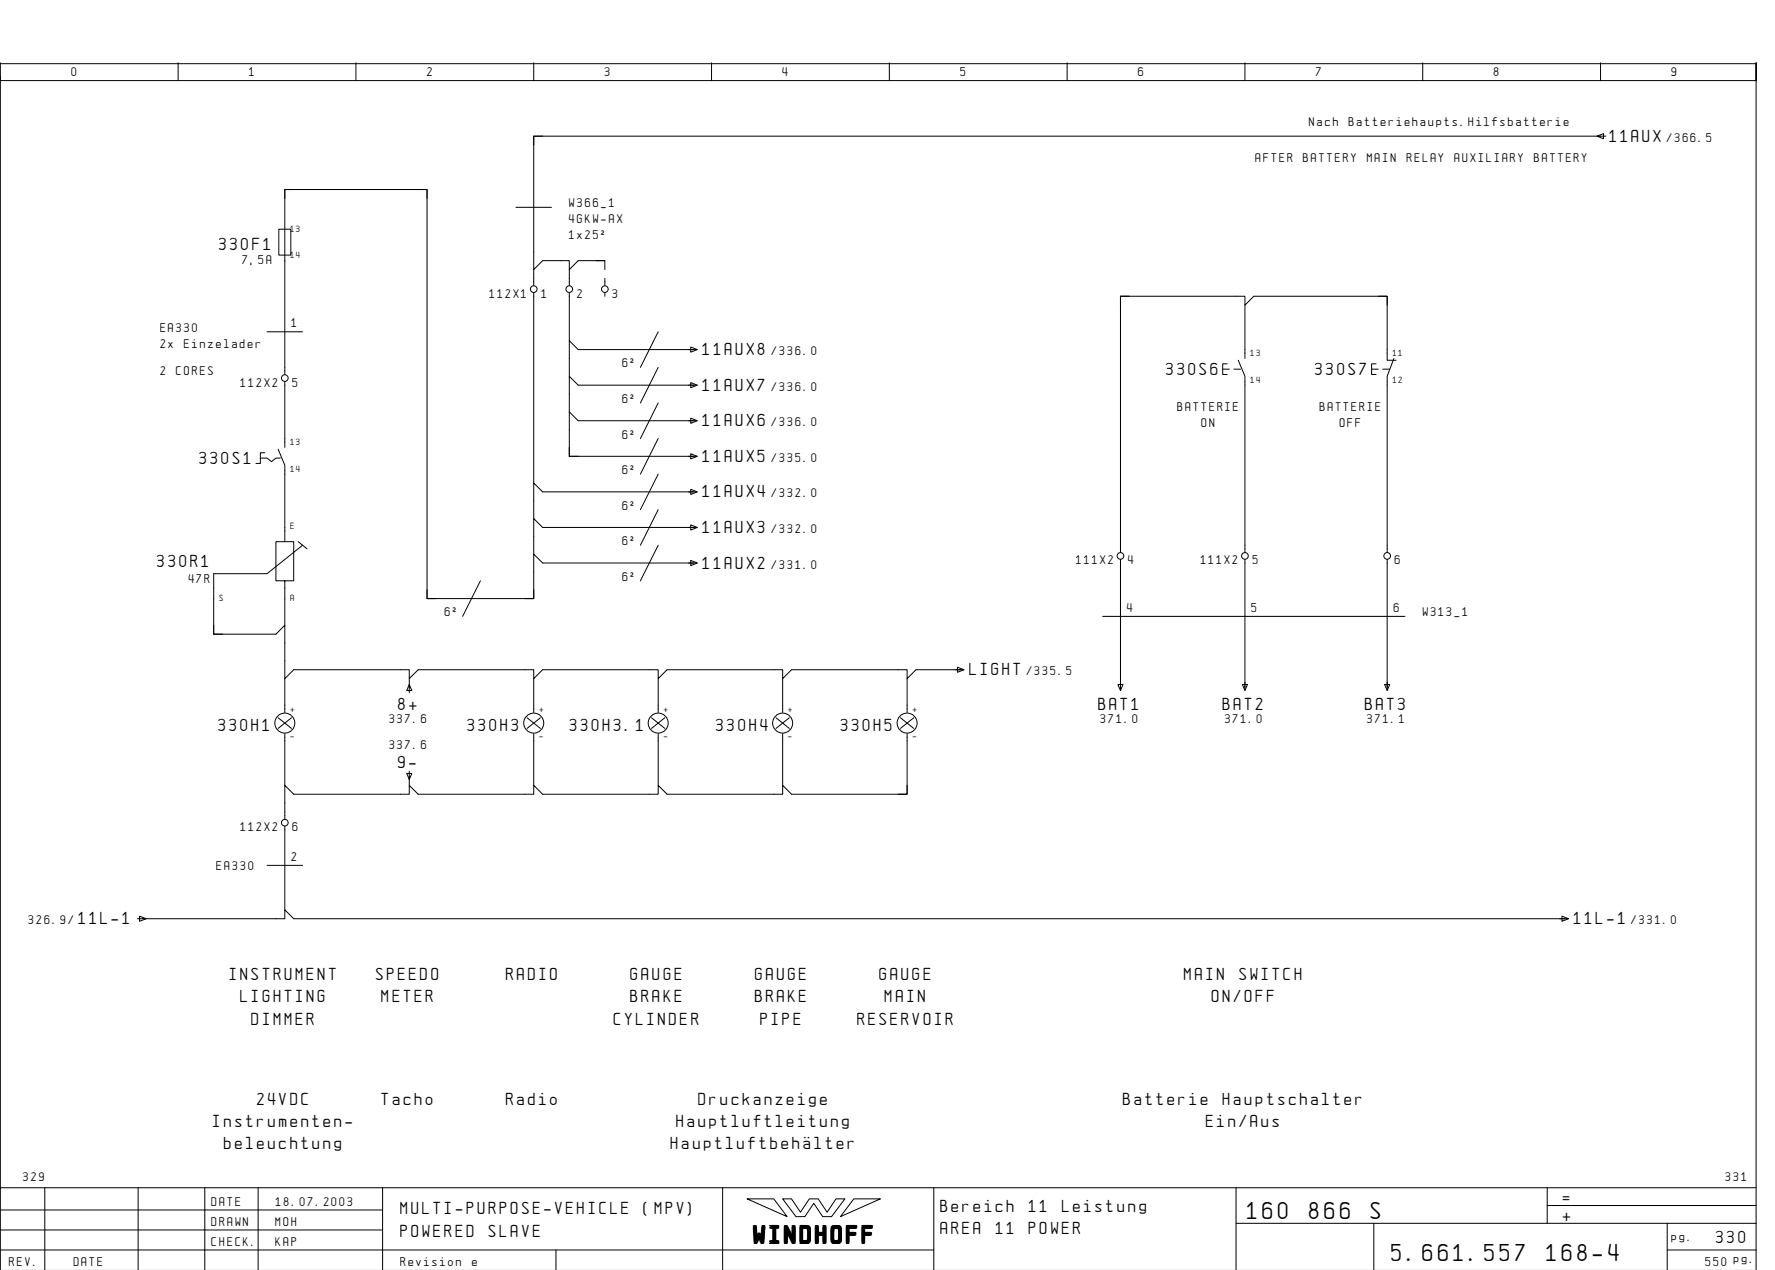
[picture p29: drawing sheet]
<svg xmlns="http://www.w3.org/2000/svg" width="399mm" height="286mm" viewBox="0 0 399 286" stroke-linecap="round" stroke-linejoin="round" font-family="sans-serif">
<defs><g id="words">
<g font-size="4.4">
<text x="280.6" y="274.1">160</text>
<text x="294.5" y="274.1">866</text>
<text x="308.4" y="274.1">S</text>
<text x="169.5" y="279.3">WINDHOFF</text>
<text x="313.1" y="283.6">5.661.557</text>
<text x="347.9" y="283.6">168-4</text>
</g>
<g font-size="3.1">
<text x="362.1" y="31.9">11AUX</text>
<text x="49.3" y="56.3">330F1</text>
<text x="158.1" y="79.9">11AUX8</text>
<text x="158.1" y="87.9">11AUX7</text>
<text x="262.4" y="84.4">330S6</text>
<text x="295.9" y="84.4">330S7</text>
<text x="158.1" y="95.9">11AUX6</text>
<text x="44.9" y="104.4">330S1</text>
<text x="158.1" y="103.9">11AUX5</text>
<text x="158.1" y="111.9">11AUX4</text>
<text x="158.1" y="119.9">11AUX3</text>
<text x="35.4" y="127.6">330R1</text>
<text x="158.1" y="127.9">11AUX2</text>
<text x="218.1" y="151.9">LIGHT</text>
<text x="89.6" y="159.6">8+</text>
<text x="247.1" y="159.6">BAT1</text>
<text x="275.1" y="159.6">BAT2</text>
<text x="307.1" y="159.6">BAT3</text>
<text x="49.1" y="164.4">330H1</text>
<text x="105.1" y="164.4">330H3</text>
<text x="128.2" y="164.4">330H3.1</text>
<text x="161.1" y="164.4">330H4</text>
<text x="189.1" y="164.4">330H5</text>
<text x="89.6" y="172.6">9-</text>
<text x="17.6" y="207.9">11L-1</text>
<text x="354.1" y="207.9">11L-1</text>
<text x="51.6" y="220.4">INSTRUMENT</text>
<text x="84.6" y="220.4">SPEEDO</text>
<text x="113.9" y="220.4">RADIO</text>
<text x="141.9" y="220.4">GAUGE</text>
<text x="169.9" y="220.4">GAUGE</text>
<text x="197.9" y="220.4">GAUGE</text>
<text x="266.4" y="220.4">MAIN</text>
<text x="278.8" y="220.4">SWITCH</text>
<text x="54.1" y="225.4">LIGHTING</text>
<text x="85.9" y="225.4">METER</text>
<text x="141.9" y="225.4">BRAKE</text>
<text x="169.9" y="225.4">BRAKE</text>
<text x="199.1" y="225.4">MAIN</text>
<text x="272.6" y="225.4">ON/OFF</text>
<text x="56.6" y="230.4">DIMMER</text>
<text x="138.1" y="230.4">CYLINDER</text>
<text x="171.1" y="230.4">PIPE</text>
<text x="192.9" y="230.4">RESERVOIR</text>
<text x="57.9" y="248.4">24VDC</text>
<text x="85.9" y="248.4">Tacho</text>
<text x="113.9" y="248.4">Radio</text>
<text x="157.2" y="248.4">Druckanzeige</text>
<text x="252.7" y="248.4">Batterie</text>
<text x="275.1" y="248.4">Hauptschalter</text>
<text x="47.9" y="253.4">Instrumenten-</text>
<text x="152.2" y="253.4">Hauptluftleitung</text>
<text x="271.4" y="253.4">Ein/Aus</text>
<text x="50.4" y="258.4">beleuchtung</text>
<text x="150.9" y="258.4">HauptluftbehÑlter</text>
<text x="90.1" y="273.1">MULTI-PURPOSE-VEHICLE</text>
<text x="144.8" y="273.1">(MPV)</text>
<text x="211.6" y="272.6">Bereich</text>
<text x="231.5" y="272.6">11</text>
<text x="238.9" y="272.6">Leistung</text>
<text x="351.6" y="270.6">=</text>
<text x="351.6" y="274.6">+</text>
<text x="90.1" y="278.1">POWERED</text>
<text x="110" y="278.1">SLAVE</text>
<text x="211.6" y="277.6">AREA</text>
<text x="224" y="277.6">11</text>
<text x="231.5" y="277.6">POWER</text>
<text x="386.1" y="279.6">330</text>
</g>
<g font-size="2.3">
<text x="16.1" y="17.1">0</text>
<text x="56.1" y="17.1">1</text>
<text x="96.1" y="17.1">2</text>
<text x="136.1" y="17.1">3</text>
<text x="176.1" y="17.1">4</text>
<text x="216.1" y="17.1">5</text>
<text x="256.1" y="17.1">6</text>
<text x="296.1" y="17.1">7</text>
<text x="336.1" y="17.1">8</text>
<text x="376.1" y="17.1">9</text>
<text x="294.5" y="28.4">Nach</text>
<text x="303.5" y="28.4">Batteriehaupts.Hilfsbatterie</text>
<text x="375" y="31.9">/366.5</text>
<text x="282.5" y="36.4">AFTER</text>
<text x="293.2" y="36.4">BATTERY</text>
<text x="307.5" y="36.4">MAIN</text>
<text x="316.5" y="36.4">RELAY</text>
<text x="327.2" y="36.4">AUXILIARY</text>
<text x="345.1" y="36.4">BATTERY</text>
<text x="128.1" y="46.6">W366_1</text>
<text x="128.1" y="50.2">4GKW-AX</text>
<text x="128.1" y="53.8">1x25˝</text>
<text x="54.6" y="59.4">7,5A</text>
<text x="110.1" y="66.9">112X1</text>
<text x="121.8" y="66.9">1</text>
<text x="129.8" y="66.9">2</text>
<text x="137.8" y="66.9">3</text>
<text x="36.1" y="74.6">EA330</text>
<text x="65.6" y="73.6">1</text>
<text x="36.1" y="78.2">2x</text>
<text x="41.4" y="78.2">Einzelader</text>
<text x="140.1" y="82.6">6˝</text>
<text x="173.6" y="79.9">/336.0</text>
<text x="36.1" y="84.4">2</text>
<text x="39.7" y="84.4">CORES</text>
<text x="54.1" y="86.9">112X2</text>
<text x="65.8" y="86.9">5</text>
<text x="173.6" y="87.9">/336.0</text>
<text x="140.1" y="90.6">6˝</text>
<text x="173.6" y="95.9">/336.0</text>
<text x="264.9" y="92.4">BATTERIE</text>
<text x="296.9" y="92.4">BATTERIE</text>
<text x="140.1" y="98.6">6˝</text>
<text x="270.3" y="96">ON</text>
<text x="301.4" y="96">OFF</text>
<text x="140.1" y="106.6">6˝</text>
<text x="173.6" y="103.9">/335.0</text>
<text x="173.6" y="111.9">/332.0</text>
<text x="140.1" y="114.6">6˝</text>
<text x="173.6" y="119.9">/332.0</text>
<text x="140.1" y="122.6">6˝</text>
<text x="42.5" y="131.1">47R</text>
<text x="140.1" y="130.6">6˝</text>
<text x="173.6" y="127.9">/331.0</text>
<text x="242.1" y="126.9">111X2</text>
<text x="253.8" y="126.9">4</text>
<text x="270.1" y="126.9">111X2</text>
<text x="281.8" y="126.9">5</text>
<text x="313.8" y="126.9">6</text>
<text x="253.6" y="137.6">4</text>
<text x="281.6" y="137.6">5</text>
<text x="313.6" y="137.6">6</text>
<text x="100.1" y="138.6">6˝</text>
<text x="320.1" y="138.6">W313_1</text>
<text x="231" y="151.9">/335.5</text>
<text x="87.6" y="162.6">337.6</text>
<text x="247.6" y="162.6">371.0</text>
<text x="275.6" y="162.6">371.0</text>
<text x="307.6" y="162.6">371.1</text>
<text x="87.6" y="168.5">337.6</text>
<text x="54.1" y="186.9">112X2</text>
<text x="65.8" y="186.9">6</text>
<text x="48.7" y="195.7">EA330</text>
<text x="65.6" y="193.6">2</text>
<text x="6.4" y="207.9">326.9/</text>
<text x="367" y="207.9">/331.0</text>
<text x="5.2" y="265.6">329</text>
<text x="388.2" y="265.6">331</text>
<text x="47.6" y="271.1">DATE</text>
<text x="47.6" y="275.6">DRAWN</text>
<text x="62" y="275.6">MOH</text>
<text x="62.1" y="271.1">18.07.2003</text>
<text x="47.6" y="280.1">CHECK.</text>
<text x="62" y="280.1">KAP</text>
<text x="376.1" y="279.1">pg.</text>
<text x="2.1" y="284.6">REV.</text>
<text x="16.6" y="284.6">DATE</text>
<text x="90.1" y="284.6">Revision</text>
<text x="106.2" y="284.6">e</text>
<text x="383.7" y="284.6">550 pg.</text>
</g>
<g font-size="1.6">
<text x="65.4" y="52.1">13</text>
<text x="65.4" y="58.1">14</text>
<text x="281.4" y="80.1">13</text>
<text x="313.4" y="80.1">11</text>
<text x="281.4" y="86.1">14</text>
<text x="313.4" y="86.1">12</text>
<text x="65.4" y="100.1">13</text>
<text x="65.4" y="106.1">14</text>
<text x="65.4" y="119.1">E</text>
<text x="49.4" y="135.3">S</text>
<text x="65.4" y="135.3">A</text>
<text x="65.4" y="160.1">+</text>
<text x="121.4" y="160.1">+</text>
<text x="149.4" y="160.1">+</text>
<text x="177.4" y="160.1">+</text>
<text x="205.4" y="160.1">+</text>
<text x="65.4" y="166.1">-</text>
<text x="121.4" y="166.1">-</text>
<text x="149.4" y="166.1">-</text>
<text x="177.4" y="166.1">-</text>
<text x="205.4" y="166.1">-</text>
</g>
</g></defs>
<g fill="none" stroke="#000" stroke-width=".22">
<path d="M.1 14.1v4h395v-4v271.6M.1 17.1v250M.1 14.3h395M40.1 14.1v4M80.1 14.1v4M120.1 14.1v4M160.1 14.1v4M200.1 14.1v4M240.1 14.1v4M280.1 14.1v4M320.1 14.1v4M360.1 14.1v4"/>
<path d="M122.1 30.6h-2v2M359.3 30.6l1.4-.6v1.2zM361.3 30.6h-241.2v30l2-2h6v2l2-2h6M62.7 51.5h2.7v5.9h-2.7zM64.1 50.6v-8h32v92h24v-10l2 2h34.7M64.1 50.8v33.4M66.1 42.6h-2v2M94.1 42.6h2v2M116.1 46.6h8M134.1 58.6h2v2M60.1 74.6h8M120.1 60.6v3.6"/>
<path d="M120.1 65.8v42.8M128.1 60.6v3.6M128.1 65.8v10.8M136.1 62.6v1.6M136.1 65.8v.8M148.1 74.6l-4 8M155.4 78l1.5 .6-1.5 .6zM156.8 78.6h-26.7l-2-2v8M254.1 66.6h-2v2M280.1 68.6v12M310.1 66.6h2v2M64.1 85.8v14.8"/>
<path d="M148.1 82.6l-4 8M148.1 90.6l-4 8M148.1 98.6l-4 8M155.4 86l1.5 .6-1.5 .6zM155.4 94l1.5 .6-1.5 .6zM156.8 86.6h-26.7l-2-2v8M156.8 94.6h-26.7l-2-2v10h28.7M275.1 83h1.5M276.1 81.8h-1v2.4h1M277.6 83h1.5M278.6 81l1.5 3.6v39.6M308.6 83h1.5"/>
<path d="M309.6 81.8h-1v2.4h1M311.1 83h1.5M313.6 80.6l-1.5 4v39.6M314.1 81h-2v-14.4h-30l-2 2v-2h-28v57.6M58.6 103h1.5l1 .8 1-.8h1M59.6 101.8h-1v2.4h-1M62.6 101l1.5 3.6v17.2M128.1 100.6v2h2M148.1 106.6l-4 8M148.1 114.6l-4 8M155.4 102l1.5 .6-1.5 .6zM155.4 110l1.5 .6-1.5 .6z"/>
<path d="M155.4 118l1.5 .6-1.5 .6zM156.8 110.6h-34.7l-2-2v8M156.8 118.6h-34.7l-2-2v8M64.1 130.6h-2v-8.8h4v8.8h-2v10M67.1 121.8l2 1.6M68.1 122.6l-8 6.4h-12v13.6h14l2-2v12l2-2h26v2l2-2h26v2l2-2h26v2l2-2h26v2l2-2h26v2l2-2h10.6M96.1 132.6v2h2M108.1 130.6l-4 8M120.1 132.6v2h-2M148.1 122.6l-4 8M155.4 126l1.5 .6-1.5 .6zM248.1 138.6h68"/>
<path d="M252.1 125.8v29.4M280.1 125.8v29.4M312.1 125.8v29.4M48.1 140.6v2h2M64.1 152.6v7.6M92.1 153.9l.6 1.4h-1.2zM92.1 152.6v3.2M120.1 152.6v7.6M148.1 152.6v7.6M176.1 152.6v7.6M204.1 152.6v7.6M215.4 150l1.5 .6-1.5 .6z"/>
<path d="M251.5 154h1.2l-.6 1.3zM279.5 154h1.2l-.6 1.3zM311.5 154h1.2l-.6 1.3zM62.6 161.4l3 2.4M64.1 165v11.6M65.6 161.4l-3 2.4M91.5 173.9h1.2l-.6 1.4zM92.1 173.5v3.1M118.6 161.4l3 2.4M120.1 165v11.6M121.6 161.4l-3 2.4M146.6 161.4l3 2.4"/>
<path d="M148.1 165v11.6M149.6 161.4l-3 2.4M174.6 161.4l3 2.4M176.1 165v11.6M177.6 161.4l-3 2.4M202.6 161.4l3 2.4M204.1 165v13.6h-26l-2-2v2h-26l-2-2v2h-26l-2-2v2h-26l-2-2v2h-26l-2-2v7.6M204.1 176.6v2h-2M205.6 161.4l-3 2.4M60.1 194.6h8M64.1 185.8v18.8M30.9 206.6h33.2v-2l2 2h286.6"/>
<path d="M31.4 206l1.5 .6-1.5 .6zM351.4 206l1.5 .6-1.5 .6zM10.1 267.1v18.5M31.1 267.1v18.5M46.1 267.1v18.6M58.1 267.1v18.6M86.1 272.1h-86M86.1 276.6h-86M86.1 267.1v18.6M162.6 267.1v18.6M168.1 269.6h6l3 4zM176.1 269.6h2l2 3 2-3h2l2 3 2-3h2l-3 4h-2l-2-3-2 3h-2z"/>
<path d="M192.1 269.6h6l-9 4zM210.1 267.1v18.6M278.1 275.1h117M278.1 267.1v18.6M309.1 275.1v10.6M348.1 271.1h47M348.1 267.1v8M375.1 275.1v10.6M395.1 267.1h-395v18.6M125.1 281.1v4.6M210.1 281.1h-210M375.1 281.1h20"/>
<circle cx="120.1" cy="65" r=".75"/>
<circle cx="128.1" cy="65" r=".75"/>
<circle cx="136.1" cy="65" r=".75"/>
<circle cx="64.1" cy="85" r=".75"/>
<circle cx="252.1" cy="125" r=".75"/>
<circle cx="280.1" cy="125" r=".75"/>
<circle cx="312.1" cy="125" r=".75"/>
<circle cx="64.1" cy="162.6" r="2.25"/>
<circle cx="120.1" cy="162.6" r="2.25"/>
<circle cx="148.1" cy="162.6" r="2.25"/>
<circle cx="176.1" cy="162.6" r="2.25"/>
<circle cx="204.1" cy="162.6" r="2.25"/>
<circle cx="64.1" cy="185" r=".75"/>
</g>
<use href="#words"/>
</svg>
